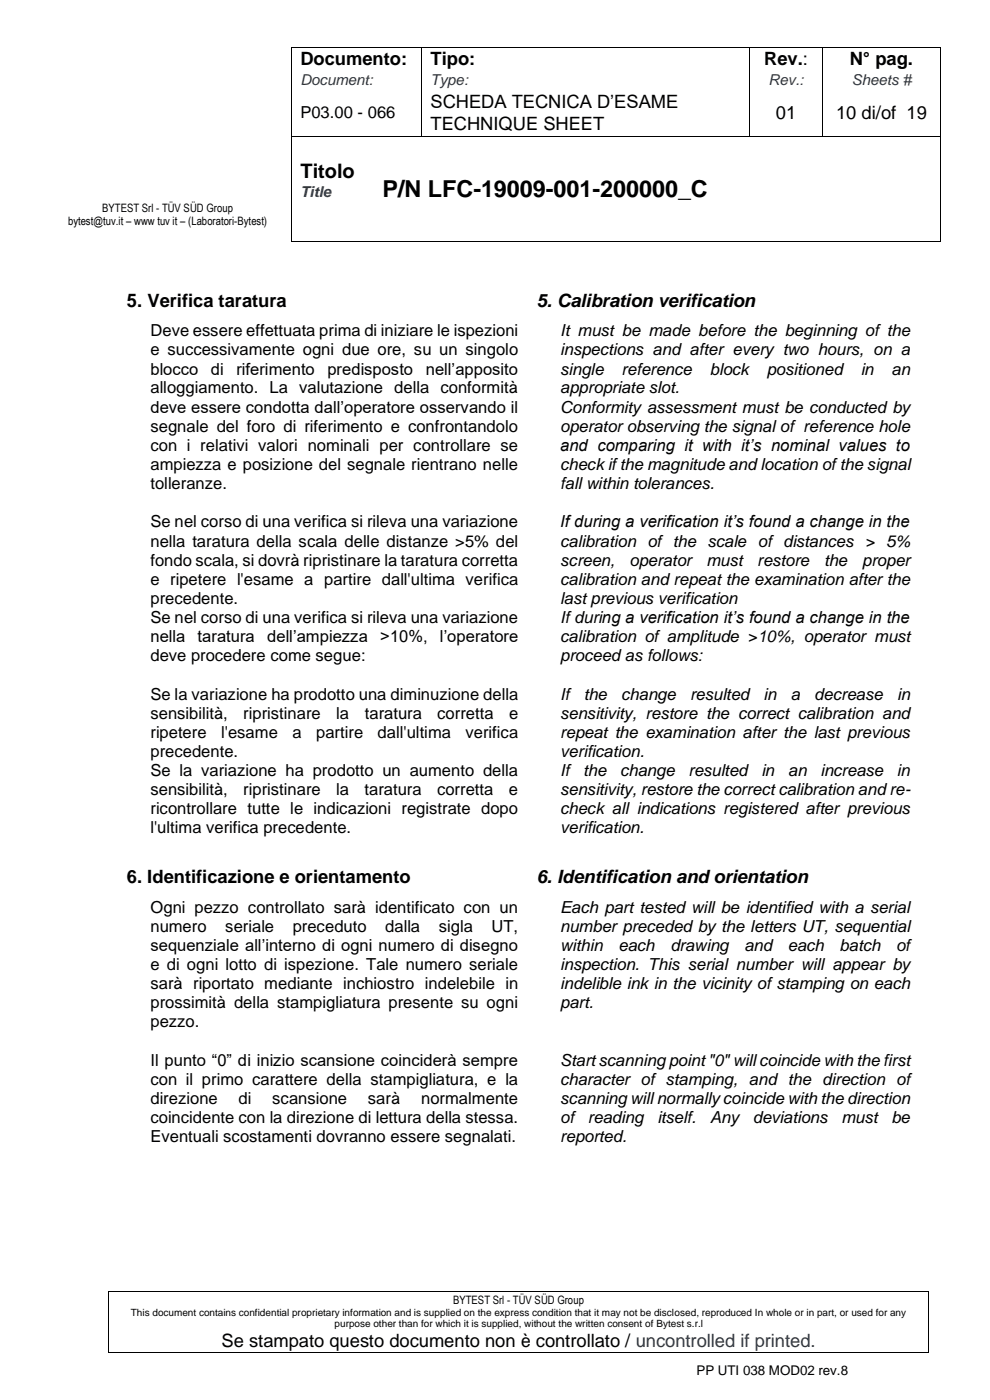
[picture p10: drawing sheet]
<svg xmlns="http://www.w3.org/2000/svg" width="210mm" height="297mm" viewBox="0 0 210 297" stroke-linecap="round" stroke-linejoin="round" font-family="sans-serif">
<defs><g id="words">
<text font-size="5" x="81.2" y="41.8">P/N LFC-19009-001-200000_C</text>
<text font-size="4.2" x="63.7" y="37.9">Titolo</text>
<g font-size="3.9">
<text x="63.7" y="13.8">Documento:</text>
<text x="91.3" y="13.8">Tipo:</text>
<text x="162.1" y="13.8">Rev.:</text>
<text x="180.2" y="13.8">N° pag.</text>
<text x="91.3" y="22.9">SCHEDA TECNICA D’ESAME</text>
<text x="91.3" y="27.7">TECHNIQUE SHEET</text>
<text x="164.6" y="25.3">01</text>
<text x="177.4" y="25.3">10 di/of 19</text>
<text x="26.9" y="65.1">5. Verifica taratura</text>
<text x="113.9" y="65.1">5. Calibration verification</text>
<text x="26.9" y="187.4">6. Identificazione e orientamento</text>
<text x="113.9" y="187.4">6. Identification and orientation</text>
<text x="47" y="285.7">Se stampato questo documento non è controllato / uncontrolled if printed.</text>
</g>
<g font-size="3.5">
<text x="63.7" y="25.1">P03.00 - 066</text>
<text x="31.9" y="71.3">Deve essere effettuata prima di iniziare le ispezioni</text>
<text x="118.9" y="71.3">It must be made before the beginning of the</text>
<text x="31.9" y="75.4">e successivamente ogni due ore, su un singolo</text>
<text x="118.9" y="75.4">inspections and after every two hours, on a</text>
<text x="31.9" y="79.5">blocco</text>
<text x="31.9" y="83.5">alloggiamento. La valutazione della conformità</text>
<text x="44.7" y="79.5">di</text>
<text x="50.2" y="79.5">riferimento</text>
<text x="69.4" y="79.5">predisposto</text>
<text x="90.3" y="79.5">nell’apposito</text>
<text x="118.9" y="79.5">single</text>
<text x="118.9" y="83.5">appropriate slot.</text>
<text x="131.8" y="79.5">reference</text>
<text x="150.6" y="79.5">block</text>
<text x="162.7" y="79.5">positioned</text>
<text x="182.6" y="79.5">in</text>
<text x="189.1" y="79.5">an</text>
<text x="31.9" y="87.6">deve essere condotta dall’operatore osservando il</text>
<text x="118.9" y="87.6">Conformity assessment must be conducted by</text>
<text x="31.9" y="91.6">segnale del foro di riferimento e confrontandolo</text>
<text x="31.9" y="95.7">con i relativi valori nominali per controllare se</text>
<text x="118.9" y="91.6">operator observing the signal of reference hole</text>
<text x="118.9" y="95.7">and comparing it with it’s nominal values to</text>
<text x="31.9" y="99.8">ampiezza e posizione del segnale rientrano nelle</text>
<text x="118.9" y="99.8">check if the magnitude and location ofthe signal</text>
<text x="31.9" y="103.8">tolleranze.</text>
<text x="118.9" y="103.8">fall within tolerances.</text>
<text x="31.9" y="111.9">Se nel corso di una verifica si rileva una variazione</text>
<text x="118.9" y="111.9">If during a verification it’s found a change in the</text>
<text x="31.9" y="116">nella taratura della scala delle distanze &gt;5% del</text>
<text x="118.9" y="116">calibration of the scale of distances &gt; 5%</text>
<text x="31.9" y="120">fondo scala, si dovrà ripristinare la taratura corretta</text>
<text x="31.9" y="124.1">e ripetere l'esame a partire dall'ultima verifica</text>
<text x="118.9" y="120">screen,</text>
<text x="118.9" y="124.1">calibration and repeat the examination after the</text>
<text x="133.6" y="120">operator</text>
<text x="149.9" y="120">must</text>
<text x="160.6" y="120">restore</text>
<text x="174.8" y="120">the</text>
<text x="182.9" y="120">proper</text>
<text x="31.9" y="128.1">precedente.</text>
<text x="118.9" y="128.1">last previous verification</text>
<text x="31.9" y="132.2">Se nel corso di una verifica si rileva una variazione</text>
<text x="31.9" y="136.2">nella</text>
<text x="41.9" y="136.2">taratura</text>
<text x="56.7" y="136.2">dell’ampiezza</text>
<text x="80.6" y="136.2">&gt;10%,</text>
<text x="93.3" y="136.2">l’operatore</text>
<text x="118.9" y="132.2">If during a verification it’s found a change in the</text>
<text x="118.9" y="136.2">calibration of amplitude &gt;10%, operator must</text>
<text x="31.9" y="140.3">deve procedere come segue:</text>
<text x="118.9" y="140.3">proceed as follows:</text>
<text x="31.9" y="148.4">Se la variazione ha prodotto una diminuzione della</text>
<text x="118.9" y="148.4">If</text>
<text x="123.8" y="148.4">the</text>
<text x="131.8" y="148.4">change</text>
<text x="146.4" y="148.4">resulted</text>
<text x="162" y="148.4">in</text>
<text x="167.8" y="148.4">a</text>
<text x="172.7" y="148.4">decrease</text>
<text x="190.3" y="148.4">in</text>
<text x="31.9" y="152.5">sensibilità,</text>
<text x="51.6" y="152.5">ripristinare</text>
<text x="71.3" y="152.5">la</text>
<text x="77.4" y="152.5">taratura</text>
<text x="92.8" y="152.5">corretta</text>
<text x="108" y="152.5">e</text>
<text x="118.9" y="152.5">sensitivity, restore the correct calibration and</text>
<text x="31.9" y="156.5">ripetere</text>
<text x="31.9" y="160.6">precedente.</text>
<text x="46.9" y="156.5">l'esame</text>
<text x="62.1" y="156.5">a</text>
<text x="67.1" y="156.5">partire</text>
<text x="80.1" y="156.5">dall'ultima</text>
<text x="98.8" y="156.5">verifica</text>
<text x="118.9" y="156.5">repeat the examination after the last previous</text>
<text x="118.9" y="160.6">verification.</text>
<text x="31.9" y="164.7">Se la variazione ha prodotto un aumento della</text>
<text x="118.9" y="164.7">If the</text>
<text x="131.5" y="164.7">change</text>
<text x="146" y="164.7">resulted</text>
<text x="161.5" y="164.7">in</text>
<text x="167.2" y="164.7">an</text>
<text x="174" y="164.7">increase</text>
<text x="190.3" y="164.7">in</text>
<text x="31.9" y="168.7">sensibilità,</text>
<text x="31.9" y="172.7">ricontrollare tutte le indicazioni registrate dopo</text>
<text x="51.6" y="168.7">ripristinare</text>
<text x="71.3" y="168.7">la</text>
<text x="77.3" y="168.7">taratura</text>
<text x="92.7" y="168.7">corretta</text>
<text x="107.9" y="168.7">e</text>
<text x="118.9" y="168.7">sensitivity, restore the correct calibration and re-</text>
<text x="118.9" y="172.7">check all indications registered after previous</text>
<text x="31.9" y="176.8">l'ultima verifica precedente.</text>
<text x="118.9" y="176.8">verification.</text>
<text x="31.9" y="193.6">Ogni pezzo controllato sarà identificato con un</text>
<text x="31.9" y="197.7">numero</text>
<text x="47.8" y="197.7">seriale</text>
<text x="62.1" y="197.7">preceduto</text>
<text x="81.7" y="197.7">dalla</text>
<text x="93.1" y="197.7">sigla</text>
<text x="104.3" y="197.7">UT,</text>
<text x="118.9" y="193.6">Each part tested will be identified with a serial</text>
<text x="118.9" y="197.7">number preceded by the letters UT, sequential</text>
<text x="31.9" y="201.7">sequenziale all’interno di ogni numero di disegno</text>
<text x="118.9" y="201.7">within</text>
<text x="131.2" y="201.7">each</text>
<text x="142.2" y="201.7">drawing</text>
<text x="157.9" y="201.7">and</text>
<text x="167.1" y="201.7">each</text>
<text x="178.1" y="201.7">batch</text>
<text x="190.1" y="201.7">of</text>
<text x="31.9" y="205.8">e di ogni lotto di ispezione. Tale numero seriale</text>
<text x="31.9" y="209.9">sarà riportato mediante inchiostro indelebile in</text>
<text x="118.9" y="205.8">inspection. This serial number will appear by</text>
<text x="118.9" y="209.9">indelible ink in the vicinity of stamping on each</text>
<text x="31.9" y="213.9">prossimità della stampigliatura presente su ogni</text>
<text x="118.9" y="213.9">part.</text>
<text x="31.9" y="218">pezzo.</text>
<text x="31.9" y="226.1">Il punto “0” di inizio scansione coinciderà sempre</text>
<text x="118.9" y="226.1">Start scanning point &quot;0&quot; will coincide with the first</text>
<text x="31.9" y="230.2">con il primo carattere della stampigliatura, e la</text>
<text x="118.9" y="230.2">character of stamping, and the direction of</text>
<text x="31.9" y="234.2">direzione</text>
<text x="31.9" y="238.2">coincidente con la direzione di lettura della stessa.</text>
<text x="50.6" y="234.2">di</text>
<text x="57.8" y="234.2">scansione</text>
<text x="78.1" y="234.2">sarà</text>
<text x="89.3" y="234.2">normalmente</text>
<text x="118.9" y="234.2">scanning will normally coincide with the direction</text>
<text x="118.9" y="238.2">of</text>
<text x="124.7" y="238.2">reading</text>
<text x="139.5" y="238.2">itself.</text>
<text x="150.7" y="238.2">Any</text>
<text x="159.7" y="238.2">deviations</text>
<text x="178.5" y="238.2">must</text>
<text x="189.1" y="238.2">be</text>
<text x="31.9" y="242.3">Eventuali scostamenti dovranno essere segnalati.</text>
<text x="118.9" y="242.3">reported.</text>
</g>
<g font-size="3.2" fill="#17365d">
<text x="63.7" y="18">Document:</text>
<text x="91.3" y="18">Type:</text>
<text x="163.1" y="18">Rev.:</text>
<text x="180.7" y="18">Sheets #</text>
<text x="63.7" y="41.7">Title</text>
</g>
<text font-size="2.8" x="147.7" y="291.8">PP UTI 038 MOD02 rev.8</text>
<g font-size="2.5">
<text x="14.5" y="47.7">bytest@tuv.it – www tuv it – (Laboratori-Bytest)</text>
<text x="21.7" y="44.9">BYTEST Srl - TÜV SÜD Group</text>
<text x="96.1" y="276.7">BYTEST Srl - TÜV SÜD Group</text>
</g>
<g font-size="2.1">
<text x="27.7" y="279.2">This document contains confidential proprietary information and is supplied on the express condition that it may not be disclosed, reproduced In whole or in part, or used for any</text>
<text x="71" y="281.6">purpose other than for which it is supplied, without the written consent of Bytest s.r.l</text>
</g>
</g></defs>
<g fill="#000">
<path d="M61.7 10h.2v.2h-.2z" fill-rule="evenodd"/>
<path d="M61.7 10h.2v.2h-.2z" fill-rule="evenodd"/>
<path d="M61.7 19h.2v.2h-.2z" fill-rule="evenodd"/>
<path d="M89.4 10h.2v.2h-.2z" fill-rule="evenodd"/>
<path d="M89.4 19h.2v.2h-.2z" fill-rule="evenodd"/>
<path d="M159 10h.2v.2h-.2z" fill-rule="evenodd"/>
<path d="M159 19h.2v.2h-.2z" fill-rule="evenodd"/>
<path d="M174.4 10h.2v.2h-.2z" fill-rule="evenodd"/>
<path d="M174.4 19h.2v.2h-.2z" fill-rule="evenodd"/>
<path d="M199.4 10h.2v.2h-.2z" fill-rule="evenodd"/>
<path d="M199.4 10h.2v.2h-.2z" fill-rule="evenodd"/>
<path d="M199.4 19h.2v.2h-.2z" fill-rule="evenodd"/>
<path d="M61.7 28.8h.2v.2h-.2z" fill-rule="evenodd"/>
<path d="M79.3 28.8h.2v.2h-.2z" fill-rule="evenodd"/>
<path d="M89.4 28.8h.2v.2h-.2z" fill-rule="evenodd"/>
<path d="M159 28.8h.2v.2h-.2z" fill-rule="evenodd"/>
<path d="M174.4 28.8h.2v.2h-.2z" fill-rule="evenodd"/>
<path d="M199.4 28.8h.2v.2h-.2z" fill-rule="evenodd"/>
<path d="M61.7 51.1h.2v.1h-.2z" fill-rule="evenodd"/>
<path d="M61.7 51.1h.2v.1h-.2z" fill-rule="evenodd"/>
<path d="M79.3 51.1h.2v.1h-.2z" fill-rule="evenodd"/>
<path d="M199.4 51.1h.2v.1h-.2z" fill-rule="evenodd"/>
<path d="M199.4 51.1h.2v.1h-.2z" fill-rule="evenodd"/>
<path d="M22.9 273.8h.2v.2h-.2z" fill-rule="evenodd"/>
<path d="M22.9 273.8h.2v.2h-.2z" fill-rule="evenodd"/>
<path d="M197 273.8h.1v.2h-.1z" fill-rule="evenodd"/>
<path d="M197 273.8h.1v.2h-.1z" fill-rule="evenodd"/>
<path d="M22.9 286.9h.2v.1h-.2z" fill-rule="evenodd"/>
<path d="M22.9 286.9h.2v.1h-.2z" fill-rule="evenodd"/>
<path d="M197 286.9h.1v.1h-.1z" fill-rule="evenodd"/>
<path d="M197 286.9h.1v.1h-.1z" fill-rule="evenodd"/>
</g>
<g fill="none" stroke="#000" stroke-width=".21">
<path d="M61.8 10.2v8.8M61.8 19.2v9.6M61.9 10.1h27.5M89.5 10.2v8.8M89.5 19.2v9.6M89.6 10.1h69.4M159.1 10.2v8.8M159.1 19.2v9.6M159.2 10.1h15.2M174.5 10.2v8.8M174.5 19.2v9.6M174.6 10.1h24.8"/>
<path d="M199.5 10.2v8.8M199.5 19.2v9.6M61.8 29v22.1M61.9 28.9h17.4M79.5 28.9h9.9M89.6 28.9h69.4M159.2 28.9h15.2M174.6 28.9h24.8M199.5 29v22.1M61.9 51.1h17.4M79.5 51.1h119.9M23 274v12.9"/>
<path d="M23.1 273.9h173.9M197.1 274v12.9M23.1 286.9h173.9"/>
</g>
<use href="#words"/>
</svg>
